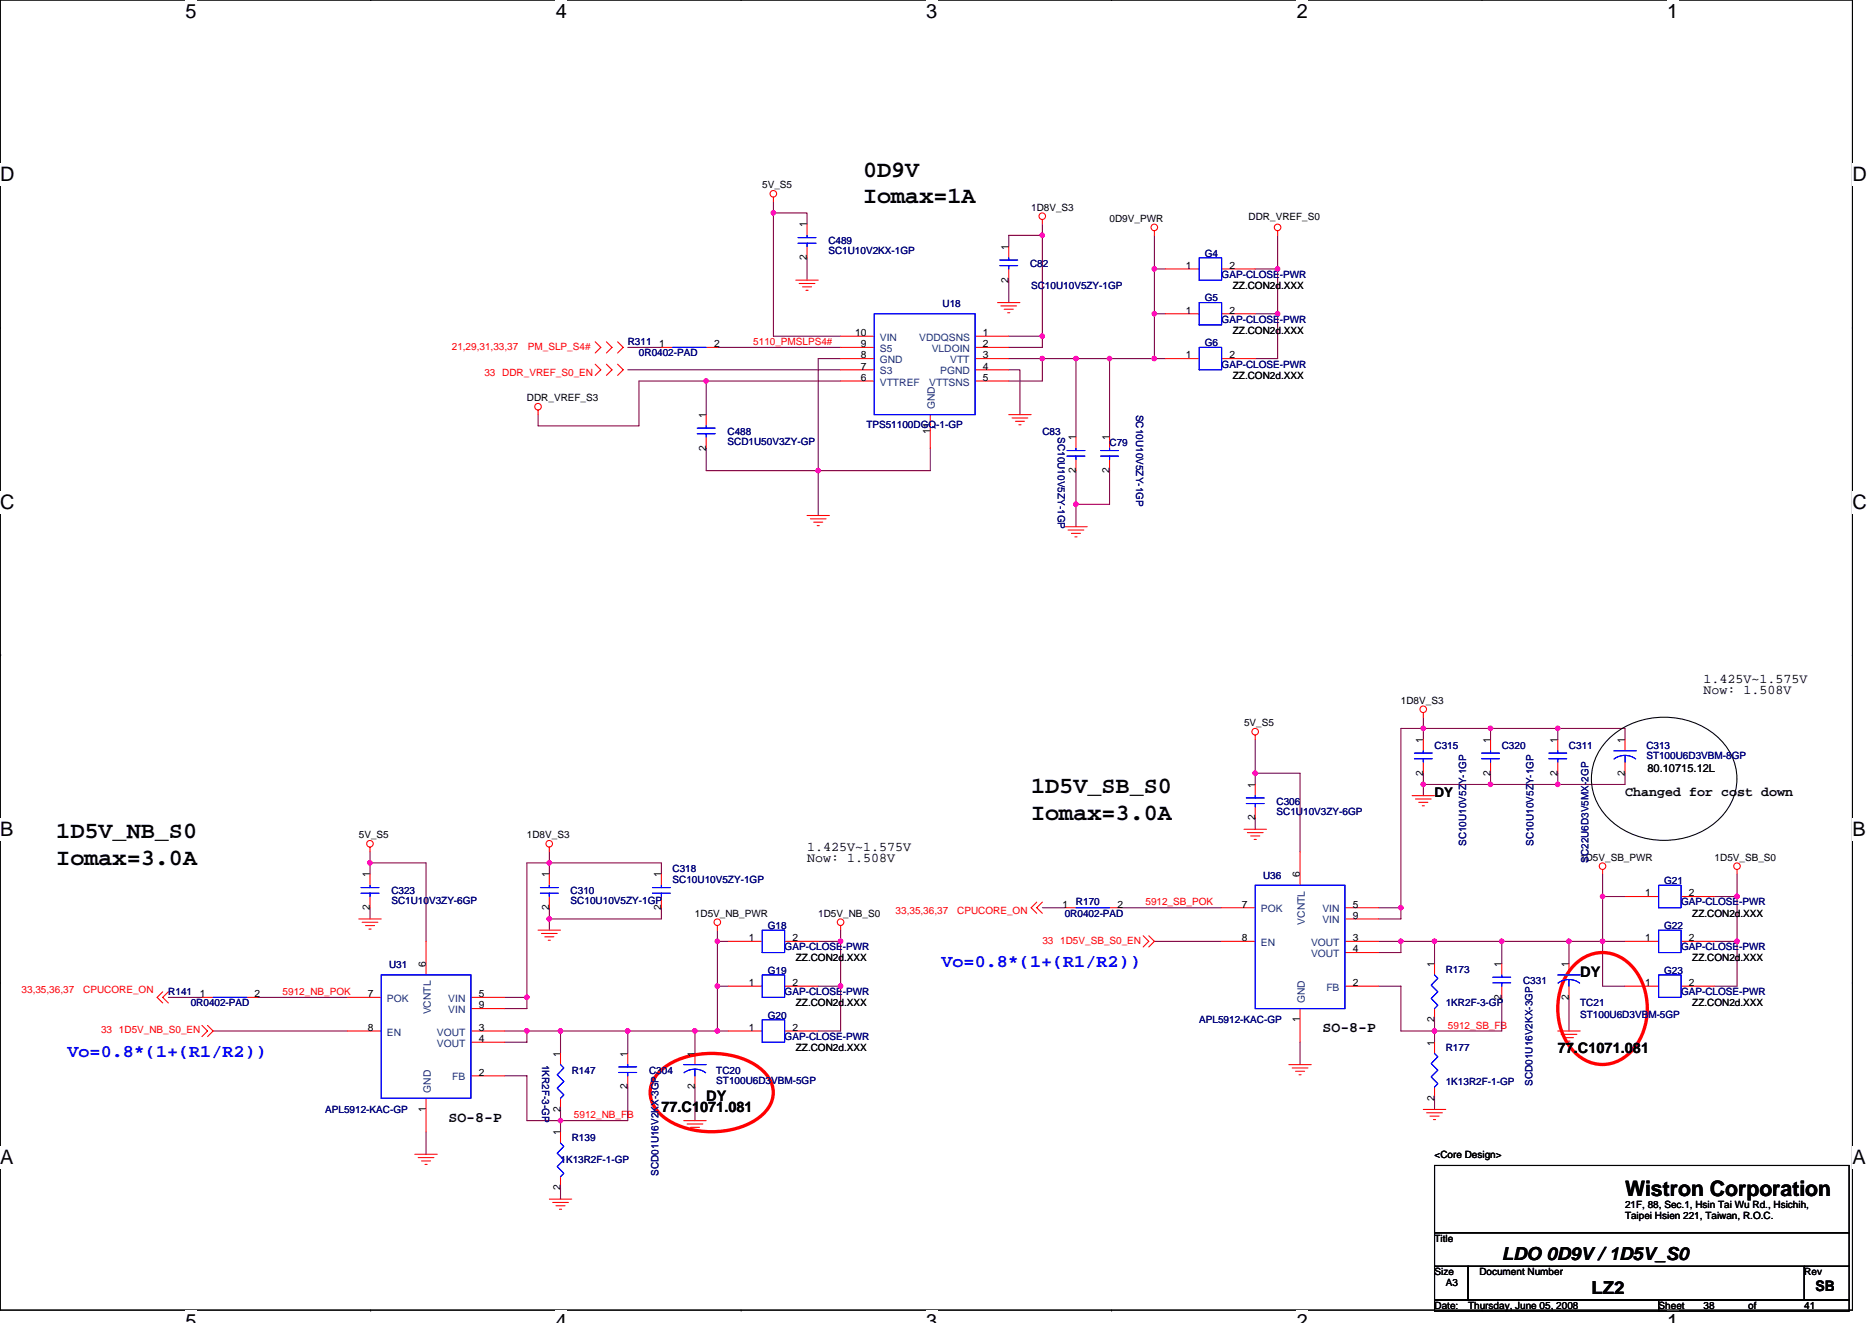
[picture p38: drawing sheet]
<svg xmlns="http://www.w3.org/2000/svg" width="297mm" height="210mm" viewBox="0 0 297 210" stroke-linecap="round" stroke-linejoin="round" font-family="sans-serif">
<defs><g id="words">
<g font-size="3.7">
<text x="136.9" y="28">0D9V</text>
<text x="136.9" y="32.3">Iomax=1A</text>
<text x="163.6" y="125.8">1D5V_SB_S0</text>
<text x="163.6" y="130.1">Iomax=3.0A</text>
<text x="8.9" y="132.9">1D5V_NB_S0</text>
<text x="8.9" y="137.2">Iomax=3.0A</text>
</g>
<text font-size="3.4" x="257.8" y="189.8">Wistron Corporation</text>
<g font-size="3.2">
<text x="29.4" y="2.8">5</text>
<text x="88.2" y="2.8">4</text>
<text x="147" y="2.8">3</text>
<text x="205.8" y="2.8">2</text>
<text x="264.5" y="2.8">1</text>
<text x="0" y="28.8">D</text>
<text x="293.9" y="28.8">D</text>
<text x="0" y="80.8">C</text>
<text x="293.9" y="80.8">C</text>
<text x="0" y="132.7">B</text>
<text x="293.9" y="132.7">B</text>
<text x="0" y="184.7">A</text>
<text x="293.9" y="184.7">A</text>
<text x="29.4" y="210.7">5</text>
<text x="88.2" y="210.7">4</text>
<text x="147" y="210.7">3</text>
<text x="205.8" y="210.7">2</text>
<text x="264.5" y="210.7">1</text>
</g>
<g font-size="2.8" fill="#00f">
<text x="149.4" y="153.5">Vo=0.8*(1+(R1/R2))</text>
<text x="10.7" y="167.7">Vo=0.8*(1+(R1/R2))</text>
</g>
<g font-size="2.8">
<text x="238.3" y="200">LDO 0D9V / 1D5V_S0</text>
<text x="252.5" y="205.3">LZ2</text>
</g>
<g font-size="2.3">
<text x="250.7" y="155">DY</text>
<text x="209.8" y="163.7">SO-8-P</text>
<text x="247.2" y="167.1">77.C1071.081</text>
<text x="71.2" y="177.9">SO-8-P</text>
<text x="104.9" y="176.4">77.C1071.081</text>
<text x="112.1" y="174.6">DY</text>
<text x="288.1" y="204.8">SB</text>
</g>
<g font-size="2.1">
<text x="270.3" y="108.4">1.425V~1.575V</text>
<text x="270.3" y="110.2">Now: 1.508V</text>
<text x="227.6" y="126.4">DY</text>
<text x="257.8" y="126.2">Changed for cost down</text>
<text x="128.1" y="135">1.425V~1.575V</text>
<text x="128.1" y="136.8">Now: 1.508V</text>
</g>
<text font-size="1.8" x="261.4" y="122.5">80.10715.12L</text>
<g font-size="1.6">
<text x="120.9" y="29.9">5V_S5</text>
<text x="163.6" y="33.4">1D8V_S3</text>
<text x="176.1" y="35.2">0D9V_PWR</text>
<text x="198.1" y="34.8">DDR_VREF_S0</text>
<text x="128" y="41.3" transform="rotate(-90 128 41.3)">2</text>
<text x="128" y="36.1" transform="rotate(-90 128 36.1)">1</text>
<text x="160" y="39.6" transform="rotate(-90 160 39.6)">1</text>
<text x="160" y="44.8" transform="rotate(-90 160 44.8)">2</text>
<text x="188.1" y="42.7">1</text>
<text x="195.1" y="42.7">2</text>
<text x="195.6" y="45.9">ZZ.CON2d.XXX</text>
<text x="135.7" y="53.3">10</text>
<text x="156" y="53.3">1</text>
<text x="188.1" y="49.8">1</text>
<text x="195.1" y="49.8">2</text>
<text x="195.6" y="53">ZZ.CON2d.XXX</text>
<text x="104.6" y="55.1">1</text>
<text x="113.3" y="55.1">2</text>
<text x="136.6" y="55.1">9</text>
<text x="136.6" y="56.9">8</text>
<text x="136.6" y="58.7">7</text>
<text x="156" y="55.1">2</text>
<text x="156" y="58.7">4</text>
<text x="156" y="56.9">3</text>
<text x="188.1" y="56.9">1</text>
<text x="195.1" y="56.9">2</text>
<text x="83.6" y="63.6">DDR_VREF_S3</text>
<text x="136.6" y="60.4">6</text>
<text x="156" y="60.4">5</text>
<text x="195.6" y="60.1">ZZ.CON2d.XXX</text>
<text x="112" y="71.5" transform="rotate(-90 112 71.5)">2</text>
<text x="112" y="66.3" transform="rotate(-90 112 66.3)">1</text>
<text x="147.6" y="68.9" transform="rotate(-90 147.6 68.9)">11</text>
<text x="170.7" y="69.9" transform="rotate(-90 170.7 69.9)">1</text>
<text x="176" y="69.9" transform="rotate(-90 176 69.9)">1</text>
<text x="170.7" y="75.1" transform="rotate(-90 170.7 75.1)">2</text>
<text x="176" y="75.1" transform="rotate(-90 176 75.1)">2</text>
<text x="222.3" y="111.7">1D8V_S3</text>
<text x="197.4" y="115.2">5V_S5</text>
<text x="225.8" y="117.9" transform="rotate(-90 225.8 117.9)">1</text>
<text x="236.5" y="117.9" transform="rotate(-90 236.5 117.9)">1</text>
<text x="247.2" y="117.9" transform="rotate(-90 247.2 117.9)">1</text>
<text x="257.8" y="117.9" transform="rotate(-90 257.8 117.9)">1</text>
<text x="199.2" y="125" transform="rotate(-90 199.2 125)">1</text>
<text x="225.8" y="123.1" transform="rotate(-90 225.8 123.1)">2</text>
<text x="236.5" y="123.1" transform="rotate(-90 236.5 123.1)">2</text>
<text x="247.2" y="123.1" transform="rotate(-90 247.2 123.1)">2</text>
<text x="257.8" y="123.1" transform="rotate(-90 257.8 123.1)">2</text>
<text x="199.2" y="130.2" transform="rotate(-90 199.2 130.2)">2</text>
<text x="56.9" y="133">5V_S5</text>
<text x="83.6" y="133">1D8V_S3</text>
<text x="250.7" y="136.5">1D5V_SB_PWR</text>
<text x="272.1" y="136.5">1D5V_SB_S0</text>
<text x="58.7" y="139.2" transform="rotate(-90 58.7 139.2)">1</text>
<text x="87.1" y="139.2" transform="rotate(-90 87.1 139.2)">1</text>
<text x="104.9" y="139.2" transform="rotate(-90 104.9 139.2)">1</text>
<text x="168.6" y="144">1</text>
<text x="177.3" y="144">2</text>
<text x="197" y="144">7</text>
<text x="206.3" y="139.2" transform="rotate(-90 206.3 139.2)">6</text>
<text x="214.6" y="144">5</text>
<text x="261" y="142.2">1</text>
<text x="268" y="142.2">2</text>
<text x="58.7" y="144.4" transform="rotate(-90 58.7 144.4)">2</text>
<text x="87.1" y="144.4" transform="rotate(-90 87.1 144.4)">2</text>
<text x="104.9" y="144.4" transform="rotate(-90 104.9 144.4)">2</text>
<text x="110.3" y="145.4">1D5V_NB_PWR</text>
<text x="118.8" y="149.3">1</text>
<text x="125.7" y="149.3">2</text>
<text x="129.8" y="145.4">1D5V_NB_S0</text>
<text x="197" y="149.3">8</text>
<text x="214.6" y="149.3">3</text>
<text x="214.6" y="145.8">9</text>
<text x="261" y="149.3">1</text>
<text x="268" y="149.3">2</text>
<text x="268.5" y="145.4">ZZ.CON2d.XXX</text>
<text x="67.6" y="153.4" transform="rotate(-90 67.6 153.4)">6</text>
<text x="126.3" y="152.5">ZZ.CON2d.XXX</text>
<text x="214.6" y="151.1">4</text>
<text x="227.6" y="153.4" transform="rotate(-90 227.6 153.4)">1</text>
<text x="238.3" y="153.4" transform="rotate(-90 238.3 153.4)">1</text>
<text x="248.9" y="153.4" transform="rotate(-90 248.9 153.4)">1</text>
<text x="268.5" y="152.5">ZZ.CON2d.XXX</text>
<text x="31.7" y="158.2">1</text>
<text x="40.4" y="158.2">2</text>
<text x="58.4" y="158.2">7</text>
<text x="76" y="158.2">5</text>
<text x="76" y="160">9</text>
<text x="118.8" y="156.4">1</text>
<text x="125.7" y="156.4">2</text>
<text x="126.3" y="159.7">ZZ.CON2d.XXX</text>
<text x="214.6" y="156.4">2</text>
<text x="238.3" y="158.6" transform="rotate(-90 238.3 158.6)">2</text>
<text x="248.9" y="158.6" transform="rotate(-90 248.9 158.6)">2</text>
<text x="261" y="156.4">1</text>
<text x="268" y="156.4">2</text>
<text x="268.5" y="159.7">ZZ.CON2d.XXX</text>
<text x="58.4" y="163.6">8</text>
<text x="76" y="163.6">3</text>
<text x="76" y="165.3">4</text>
<text x="88.9" y="167.7" transform="rotate(-90 88.9 167.7)">1</text>
<text x="99.6" y="167.7" transform="rotate(-90 99.6 167.7)">1</text>
<text x="110.3" y="167.7" transform="rotate(-90 110.3 167.7)">1</text>
<text x="118.8" y="163.6">1</text>
<text x="125.7" y="163.6">2</text>
<text x="126.3" y="166.8">ZZ.CON2d.XXX</text>
<text x="206.3" y="162.2" transform="rotate(-90 206.3 162.2)">1</text>
<text x="227.6" y="165.9" transform="rotate(-90 227.6 165.9)">1</text>
<text x="227.6" y="162.2" transform="rotate(-90 227.6 162.2)">2</text>
<text x="76" y="170.7">2</text>
<text x="99.6" y="172.8" transform="rotate(-90 99.6 172.8)">2</text>
<text x="110.3" y="172.8" transform="rotate(-90 110.3 172.8)">2</text>
<text x="67.6" y="176.4" transform="rotate(-90 67.6 176.4)">1</text>
<text x="88.9" y="176.4" transform="rotate(-90 88.9 176.4)">2</text>
<text x="227.6" y="174.6" transform="rotate(-90 227.6 174.6)">2</text>
<text x="88.9" y="180.1" transform="rotate(-90 88.9 180.1)">1</text>
<text x="227.6" y="183.7">&lt;Core Design&gt;</text>
<text x="88.9" y="188.8" transform="rotate(-90 88.9 188.8)">2</text>
<text x="257.8" y="191.7">21F, 88, Sec.1, Hsin Tai Wu Rd., Hsichih,</text>
<text x="227.6" y="197">Title</text>
<text x="257.8" y="193.5">Taipei Hsien 221, Taiwan, R.O.C.</text>
<text x="227.6" y="202.3">Size</text>
<text x="234.7" y="202.3">Document Number</text>
<text x="286.3" y="202.3">Rev</text>
<text x="227.6" y="207.7">Date:</text>
<text x="229.4" y="204.1">A3</text>
<text x="233" y="207.7">Thursday, June 05, 2008</text>
<text x="263.2" y="207.7">Sheet</text>
<text x="270.3" y="207.7">38</text>
<text x="277.4" y="207.7">of</text>
<text x="286.3" y="207.7">41</text>
</g>
<g font-size="1.6" fill="#000080">
<text x="131.4" y="38.8">C489</text>
<text x="131.4" y="40.4">SC1U10V2KX-1GP</text>
<text x="191.2" y="40.7">G4</text>
<text x="163.4" y="42.3">C82</text>
<text x="163.6" y="45.9">SC10U10V5ZY-1GP</text>
<text x="191.2" y="47.8">G5</text>
<text x="193.8" y="44.1">GAP-CLOSE-PWR</text>
<text x="149.6" y="48.7">U18</text>
<text x="193.8" y="51.2">GAP-CLOSE-PWR</text>
<text x="99.6" y="54.8">R311</text>
<text x="101.4" y="56.5">0R0402-PAD</text>
<text x="191.2" y="54.9">G6</text>
<text x="193.8" y="58.3">GAP-CLOSE-PWR</text>
<text x="180.3" y="65.8" transform="rotate(90 180.3 65.8)">SC10U10V5ZY-1GP</text>
<text x="115.4" y="69">C488</text>
<text x="115.4" y="70.6">SCD1U50V3ZY-GP</text>
<text x="137.5" y="67.9">TPS51100DGQ-1-GP</text>
<text x="165.4" y="69">C83</text>
<text x="167.8" y="69.3" transform="rotate(90 167.8 69.3)">SC10U10V5ZY-1GP</text>
<text x="176.1" y="70.8">C79</text>
<text x="227.6" y="118.8">C315</text>
<text x="238.3" y="118.8">C320</text>
<text x="249" y="118.8">C311</text>
<text x="261.2" y="118.8">C313</text>
<text x="261.2" y="120.4">ST100U6D3VBM-8GP</text>
<text x="202.6" y="127.7">C306</text>
<text x="202.6" y="129.3">SC1U10V3ZY-6GP</text>
<text x="232.7" y="134.2" transform="rotate(-90 232.7 134.2)">SC10U10V5ZY-1GP</text>
<text x="243.3" y="134.2" transform="rotate(-90 243.3 134.2)">SC10U10V5ZY-1GP</text>
<text x="252" y="136.9" transform="rotate(-90 252 136.9)">SC22U6D3V5MX-2GP</text>
<text x="62.1" y="141.9">C323</text>
<text x="62.1" y="143.5">SC1U10V3ZY-6GP</text>
<text x="90.5" y="141.9">C310</text>
<text x="90.5" y="143.5">SC10U10V5ZY-1GP</text>
<text x="106.7" y="138.3">C318</text>
<text x="106.7" y="140.1">SC10U10V5ZY-1GP</text>
<text x="170.7" y="143.7">R170</text>
<text x="200.4" y="139.4">U36</text>
<text x="264.1" y="140.3">G21</text>
<text x="266.7" y="143.7">GAP-CLOSE-PWR</text>
<text x="121.8" y="147.4">G18</text>
<text x="168.9" y="145.4">0R0402-PAD</text>
<text x="264.1" y="147.4">G22</text>
<text x="61.7" y="153.6">U31</text>
<text x="121.8" y="154.5">G19</text>
<text x="124.5" y="150.8">GAP-CLOSE-PWR</text>
<text x="229.4" y="154.3">R173</text>
<text x="264.1" y="154.5">G23</text>
<text x="266.7" y="150.8">GAP-CLOSE-PWR</text>
<text x="26.7" y="157.9">R141</text>
<text x="30.3" y="159.7">0R0402-PAD</text>
<text x="121.8" y="161.6">G20</text>
<text x="124.5" y="157.9">GAP-CLOSE-PWR</text>
<text x="229.4" y="159.7">1KR2F-3-GP</text>
<text x="241.7" y="156.1">C331</text>
<text x="250.7" y="159.7">TC21</text>
<text x="250.7" y="161.4">ST100U6D3VBM-5GP</text>
<text x="266.7" y="157.9">GAP-CLOSE-PWR</text>
<text x="124.5" y="165">GAP-CLOSE-PWR</text>
<text x="190.3" y="162.3">APL5912-KAC-GP</text>
<text x="229.4" y="166.8">R177</text>
<text x="86" y="168.9" transform="rotate(90 86 168.9)">1KR2F-3-GP</text>
<text x="90.7" y="170.3">R147</text>
<text x="103" y="170.3">C304</text>
<text x="113.7" y="170.3">TC20</text>
<text x="113.7" y="171.9">ST100U6D3VBM-5GP</text>
<text x="229.4" y="172.1">1K13R2F-1-GP</text>
<text x="243.2" y="172.3" transform="rotate(-90 243.2 172.3)">SCD01U16V2KX-3GP</text>
<text x="51.6" y="176.6">APL5912-KAC-GP</text>
<text x="88.9" y="184.6">1K13R2F-1-GP</text>
<text x="90.7" y="181">R139</text>
<text x="104.5" y="186.5" transform="rotate(-90 104.5 186.5)">SCD01U16V2KX-3GP</text>
</g>
<g font-size="1.6" fill="#f00">
<text x="71.7" y="55.5">21,29,31,33,37</text>
<text x="76.9" y="59.7">33 DDR_VREF_S0_EN</text>
<text x="83.8" y="55.5">PM_SLP_S4#</text>
<text x="119.5" y="54.8">5110_PMSLPS4#</text>
<text x="181.8" y="143.7">5912_SB_POK</text>
<text x="142.1" y="145.1">33,35,36,37</text>
<text x="151.9" y="145.1">CPUCORE_ON</text>
<text x="165.4" y="149.7">33</text>
<text x="168.2" y="149.7">1D5V_SB_S0_EN</text>
<text x="3.4" y="157.5">33,35,36,37</text>
<text x="13.2" y="157.5">CPUCORE_ON</text>
<text x="44.8" y="157.9">5912_NB_POK</text>
<text x="16" y="163.9">33</text>
<text x="18.9" y="163.9">1D5V_NB_S0_EN</text>
<text x="229.8" y="163.2">5912_SB_FB</text>
<text x="91.1" y="177.4">5912_NB_FB</text>
</g>
<g font-size="1.6" fill="#004080">
<text x="139.6" y="54.1">VIN</text>
<text x="139.6" y="55.8">S5</text>
<text x="139.6" y="57.6">GND</text>
<text x="139.6" y="59.4">S3</text>
<text x="145.9" y="54.1">VDDQSNS</text>
<text x="147.8" y="55.8">VLDOIN</text>
<text x="149.2" y="59.4">PGND</text>
<text x="150.8" y="57.6">VTT</text>
<text x="139.6" y="61.2">VTTREF</text>
<text x="147.4" y="61.2">VTTSNS</text>
<text x="148.4" y="64.9" transform="rotate(-90 148.4 64.9)">GND</text>
<text x="200.1" y="144.7">POK</text>
<text x="207" y="146.7" transform="rotate(-90 207 146.7)">VCNTL</text>
<text x="209.8" y="144.7">VIN</text>
<text x="209.8" y="146.5">VIN</text>
<text x="200.1" y="150.1">EN</text>
<text x="208" y="150.1">VOUT</text>
<text x="208" y="151.8">VOUT</text>
<text x="61.4" y="159">POK</text>
<text x="68.3" y="160.9" transform="rotate(-90 68.3 160.9)">VCNTL</text>
<text x="71.1" y="159">VIN</text>
<text x="71.1" y="160.7">VIN</text>
<text x="207" y="159.1" transform="rotate(-90 207 159.1)">GND</text>
<text x="210.5" y="157.2">FB</text>
<text x="61.4" y="164.3">EN</text>
<text x="69.3" y="164.3">VOUT</text>
<text x="69.3" y="166.1">VOUT</text>
<text x="68.3" y="173.4" transform="rotate(-90 68.3 173.4)">GND</text>
<text x="71.8" y="171.4">FB</text>
</g>
</g></defs>
<path d="M0 0h293.9v207.9h-293.9z" fill="none" stroke="#000" stroke-width=".17"/>
<g fill="#fff">
<path d="M29.4 0h1.8v3.5h-1.8z"/>
<path d="M29.4 207.9h1.8v2h-1.8z"/>
</g>
<path d="M58.8 0h.1M58.8 207.9h.1" fill="none" stroke="#000" stroke-width=".17"/>
<g fill="#fff">
<path d="M88.2 0h1.8v3.5h-1.8z"/>
<path d="M88.2 207.9h1.8v2h-1.8z"/>
</g>
<path d="M117.6 0h.1M117.6 207.9h.1" fill="none" stroke="#000" stroke-width=".17"/>
<g fill="#fff">
<path d="M147 0h1.7v3.5h-1.7z"/>
<path d="M147 207.9h1.7v2h-1.7z"/>
</g>
<path d="M176.4 0h.1M176.4 207.9h.1" fill="none" stroke="#000" stroke-width=".17"/>
<g fill="#fff">
<path d="M205.8 0h1.7v3.5h-1.7z"/>
<path d="M205.8 207.9h1.7v2h-1.7z"/>
</g>
<path d="M235.2 0h.1M235.2 207.9h.1" fill="none" stroke="#000" stroke-width=".17"/>
<g fill="#fff">
<path d="M264.5 0h1.8v3.5h-1.8z"/>
<path d="M264.5 207.9h1.8v2h-1.8z"/>
<path d="M0 26h2.3v3.5h-2.3z"/>
<path d="M293.9 26h2.3v3.5h-2.3z"/>
<path d="M0 77.9h2.3v3.5h-2.3z"/>
<path d="M293.9 77.9h2.3v3.5h-2.3z"/>
</g>
<path d="M0 52h.1M293.9 52h.1" fill="none" stroke="#000" stroke-width=".17"/>
<g fill="#fff">
<path d="M0 129.9h2.1v3.5h-2.1z"/>
<path d="M293.9 129.9h2.1v3.5h-2.1z"/>
</g>
<path d="M0 103.9h.1M293.9 103.9h.1" fill="none" stroke="#000" stroke-width=".17"/>
<path d="M0 103.9h.1" fill="none" stroke="#000" stroke-width=".16"/>
<g fill="#fff">
<path d="M0 181.9h2.2v3.5h-2.2z"/>
<path d="M293.9 181.9h2.2v3.5h-2.2z"/>
</g>
<path d="M255.4 117.1a12.9 12.9 0 0 1 18.1 .9 8.7 8.7 0 0 1-1.8 12.9 12.9 12.9 0 0 1-17.1-1.8 8.6 8.6 0 0 1 .8-12zM0 155.9h.1M293.9 155.9h.1M227.6 184.9h65.8v10.7h-65.8zM227.6 195.6h65.8v5.3h-65.8zM227.6 200.9h5.4v5.3h-5.4zM227.6 206.2h35.6v1.8h-35.6zM233 200.9h53.3v5.3h-53.3zM263.2 206.2h30.2v1.8h-30.2zM286.3 200.9h7.1v5.3h-7.1z" fill="none" stroke="#000" stroke-width=".17"/>
<g fill="none" stroke="#800040" stroke-width=".17">
<path d="M122.7 33.8h5.4v1.8M122.7 32v21.3h10.7M165.4 37.3h-5.3v1.8M165.4 35.6v19.5h-5.3M183.2 37.3v19.6M202.7 37.3v19.6h-3.5M99.6 55.1h5.3M99.6 58.7h33.8M113.8 55.1h19.6M128.1 40.9v3.5M133.4 56.9h-3.6v24.9M160.1 58.7h1.7v7.1"/>
<path d="M160.1 44.4v3.6M160.1 53.3h5.3M160.1 56.9h24.9M165.4 56.9v3.6h-5.3M170.7 56.9v12.4M176.1 56.9v12.4M183.2 49.8h1.8M183.2 42.7h1.8M199.2 49.8h3.5M199.2 42.7h3.5M112.1 71.1v3.6h35.5v-3.6M112.1 60.5v5.3"/>
<path d="M133.4 60.5h-32v7.1h-16v-1.8M170.7 74.7v8.9M176.1 74.7v5.3h-5.4M199.2 117.3v7.2M225.8 113.8v3.5M236.5 115.6h10.7v1.7M236.5 115.6h-14.2v30.2h-3.6M236.5 115.6v1.7M247.2 115.6h10.6v1.7M58.7 136.9h8.9v12.5M58.7 135.1v3.6M87.2 135.1v3.6"/>
<path d="M104.9 138.7v-1.8h-21.3v23.1h-3.6M199.2 129.8v1.8M199.2 122.7h7.1v12.4M225.8 122.7v3.5M225.8 124.5h10.7M236.5 122.7v1.8M247.2 122.7v1.8h-10.7M254.3 138.7v17.8h3.5M257.8 122.7v1.8h-10.6M275.6 138.7v17.8h-3.5M26.7 158.2h5.3M40.9 158.2h14.3"/>
<path d="M58.7 144v1.8M80 158.2h3.6M87.2 144v3.6M104.9 144v1.8h-17.7M113.8 149.4h1.8M113.8 147.6v16M113.8 156.5h1.8M129.8 149.4h3.6M129.8 156.5h3.6M133.4 147.6v16h-3.6M165.4 144h3.5M177.8 144h16"/>
<path d="M183.2 149.4h10.6M218.7 149.4h39.1M218.7 156.5h3.6v7.1h16v-5.4M218.7 144h3.6M222.3 149.4v1.7h-3.6M227.6 149.4v3.5M238.3 149.4v3.5M249 149.4v3.5M249 158.2v5.4M254.3 142.2h3.5M272.1 149.4h3.5M272.1 142.2h3.5"/>
<path d="M33.8 163.6h21.4M67.6 179.6v3.5M80 163.6h35.6M80 170.7h3.6v7.1h16v-5.3M83.6 163.6v1.8h-3.6M88.9 163.6v3.5M88.9 176v3.6M99.6 163.6v3.5M110.3 163.6v3.5M110.3 172.5v5.3M206.3 165.4v3.5M227.6 161.8v3.6"/>
<path d="M227.6 174.2v1.8M88.9 188.5v1.7"/>
</g>
<g fill="#f0f" stroke="#f0f" stroke-width=".17">
<circle cx="275.6" cy="149.3" r=".35"/>
<circle cx="275.6" cy="142.2" r=".35"/>
<circle cx="110.3" cy="163.6" r=".35"/>
<circle cx="113.8" cy="163.6" r=".35"/>
<circle cx="113.8" cy="156.5" r=".35"/>
<circle cx="113.8" cy="149.3" r=".35"/>
<circle cx="87.1" cy="136.9" r=".35"/>
<circle cx="88.9" cy="177.8" r=".35"/>
<circle cx="87.1" cy="145.8" r=".35"/>
<circle cx="58.7" cy="136.9" r=".35"/>
<circle cx="83.6" cy="163.6" r=".35"/>
<circle cx="83.6" cy="158.2" r=".35"/>
<circle cx="88.9" cy="163.6" r=".35"/>
<circle cx="99.6" cy="163.6" r=".35"/>
<circle cx="225.8" cy="115.6" r=".35"/>
<circle cx="227.6" cy="163.6" r=".35"/>
<circle cx="225.8" cy="124.4" r=".35"/>
<circle cx="199.2" cy="122.7" r=".35"/>
<circle cx="222.3" cy="149.3" r=".35"/>
<circle cx="222.3" cy="144" r=".35"/>
<circle cx="227.6" cy="149.3" r=".35"/>
<circle cx="248.9" cy="149.3" r=".35"/>
<circle cx="238.3" cy="149.3" r=".35"/>
<circle cx="129.8" cy="74.7" r=".35"/>
<circle cx="122.7" cy="33.8" r=".35"/>
<circle cx="112" cy="60.4" r=".35"/>
<circle cx="202.7" cy="42.7" r=".35"/>
<circle cx="170.7" cy="80" r=".35"/>
<circle cx="170.7" cy="56.9" r=".35"/>
<circle cx="183.2" cy="42.7" r=".35"/>
<circle cx="183.2" cy="49.8" r=".35"/>
<circle cx="165.4" cy="37.3" r=".35"/>
<circle cx="165.4" cy="53.3" r=".35"/>
<circle cx="202.7" cy="49.8" r=".35"/>
<circle cx="183.2" cy="56.9" r=".35"/>
<circle cx="176" cy="56.9" r=".35"/>
<circle cx="165.4" cy="56.9" r=".35"/>
<circle cx="133.4" cy="149.3" r=".35"/>
<circle cx="133.4" cy="156.5" r=".35"/>
<circle cx="254.3" cy="149.3" r=".35"/>
<circle cx="236.5" cy="115.6" r=".35"/>
<circle cx="236.5" cy="124.4" r=".35"/>
<circle cx="254.3" cy="142.2" r=".35"/>
<circle cx="247.2" cy="115.6" r=".35"/>
<circle cx="247.2" cy="124.4" r=".35"/>
</g>
<g fill="none" stroke="#f00" stroke-width=".17">
<path d="M122.7 31.3v.7M128.1 35.6v1.7M128.1 39.1v1.8M160.1 39.1v1.8M165.4 34.8v.8M183.2 36.6v.7M202.7 36.6v.7M94.4 57.8l.9 .9-.9 .9M94.4 54.2l.9 .9-.9 .9M96.2 57.8l.9 .9-.9 .9M96.2 54.2l.9 .9-.9 .9M98 54.2l.9 .9-.9 .9"/>
<path d="M98 57.8l.9 .9-.9 .9M104.9 55.1h1.8M112.1 55.1h1.7M126.3 44.4h3.5M126.8 45h2.5M127.3 45.5h1.5M127.9 46.1h.3M133.4 56.9h5.3M133.4 55.1h5.3M133.4 53.3h5.3M133.4 58.7h5.3M154.7 56.9h5.4"/>
<path d="M154.7 55.1h5.4M154.7 53.3h5.4M154.7 58.7h5.4M158.3 48h3.5M158.8 48.5h2.5M159.3 49.1h1.5M159.9 49.6h.3M160.1 42.7v1.7M185 56.9h5.3M185 42.7h5.3M185 49.8h5.3M193.8 56.9h5.4"/>
<path d="M193.8 42.7h5.4M193.8 49.8h5.4M85.4 65.1v.7M112.1 65.8v1.8M112.1 69.3v1.8M133.4 60.5h5.3M147.6 65.8v5.3M154.7 60.5h5.4M160.1 65.8h3.5M160.6 66.3h2.5M161.1 66.8h1.5M161.7 67.4h.3"/>
<path d="M170.7 69.3v1.8M170.7 72.9v1.8M176.1 69.3v1.8M176.1 72.9v1.8M128.1 81.8h3.5M128.6 82.3h2.5M129.1 82.8h1.5M129.7 83.4h.3M168.9 83.6h3.6M169.5 84.1h2.5M170 84.6h1.4M170.6 85.2h.3"/>
<path d="M199.2 116.6v.7M225.8 113.1v.7M225.8 117.3v1.8M236.5 117.3v1.8M247.2 117.3v1.8M257.8 117.3v1.8M58.7 134.4v.7M58.7 138.7v1.8M87.2 134.4v.7M87.2 138.7v1.8M104.9 138.7v1.8M197.4 131.6h3.6"/>
<path d="M197.9 132.1h2.5M198.5 132.6h1.4M199 133.2h.3M199.2 124.5v1.7M199.2 128v1.8M206.3 135.1v5.4M224.1 126.2h3.5M224.6 126.8h2.5M225.1 127.3h1.5M225.7 127.8h.3M225.8 120.9v1.8M236.5 120.9v1.8"/>
<path d="M247.2 120.9v1.8M254.3 138v.7M257.8 120.9v1.8M275.6 138v.7M25.8 157.4l-.9 .8 .9 .9M26.7 157.4l-.9 .8 .9 .9M32 158.2h1.8M39.2 158.2h1.7M55.2 158.2h5.3M56.9 145.8h3.6M57.5 146.3h2.5M58 146.9h1.4"/>
<path d="M58.5 147.4h.4M58.7 142.2v1.8M67.6 149.4v5.3M74.7 158.2h5.3M85.4 147.6h3.5M85.9 148.1h2.5M86.4 148.6h1.5M87 149.2h.3M87.2 142.2v1.8M104.9 142.2v1.8M113.8 146.9v.7M115.6 156.5h5.3"/>
<path d="M115.6 149.4h5.3M124.5 156.5h5.3M124.5 149.4h5.3M133.4 146.9v.7M164.5 143.1l-.9 .9 .9 .9M165.4 143.1l-.9 .9 .9 .9M168.9 144h1.8M176.1 144h1.7M181.4 148.5l.9 .9-.9 .8M182.3 148.5l.9 .9-.9 .8M193.8 144h5.4M193.8 149.4h5.4"/>
<path d="M213.4 145.8h5.3M213.4 156.5h5.3M213.4 144h5.3M213.4 149.4h5.3M213.4 151.1h5.3M227.6 152.9v1.8M238.3 152.9v1.8M238.3 156.5v1.7M249 152.9v1.8M249 156.5v1.7M257.8 156.5h5.4M257.8 149.4h5.4"/>
<path d="M257.8 142.2h5.4M266.7 156.5h5.4M266.7 149.4h5.4M266.7 142.2h5.4M32 162.7l.9 .9-.9 .9M32.9 162.7l.9 .9-.9 .9M55.2 163.6h5.3M67.6 174.2v5.4M74.7 163.6h5.3M74.7 170.7h5.3M74.7 165.4h5.3M74.7 160h5.3"/>
<path d="M88.9 167.1v1.8M88.9 174.2v1.8M88.9 179.6v1.8M99.6 167.1v1.8M99.6 170.7v1.8M108.5 177.8h3.6M109 178.3h2.5M109.6 178.9h1.4M110.1 179.4h.3M110.3 167.1v1.8M110.3 170.7v1.8M115.6 163.6h5.3"/>
<path d="M124.5 163.6h5.3M204.5 168.9h3.6M205 169.4h2.5M205.6 170h1.4M206.1 170.5h.4M206.3 160v5.4M225.8 176h3.6M226.4 176.6h2.5M226.9 177.1h1.4M227.5 177.6h.3M227.6 160v1.8M227.6 165.4v1.7"/>
<path d="M227.6 172.5v1.7M247.2 163.6h3.5M247.7 164.1h2.5M248.2 164.6h1.5M248.8 165.2h.3M65.8 183.1h3.6M66.4 183.7h2.5M66.9 184.2h1.4M67.4 184.7h.4M87.2 190.2h3.5M87.7 190.8h2.5M88.2 191.3h1.5"/>
<path d="M88.8 191.9h.3M88.9 186.7v1.8"/>
<circle cx="122.7" cy="30.7" r=".52"/>
<circle cx="165.4" cy="34.3" r=".52"/>
<circle cx="183.2" cy="36.1" r=".52"/>
<circle cx="202.7" cy="36.1" r=".52"/>
<circle cx="85.4" cy="64.5" r=".52"/>
<circle cx="199.2" cy="116.1" r=".52"/>
<circle cx="225.8" cy="112.5" r=".52"/>
<circle cx="58.7" cy="133.9" r=".52"/>
<circle cx="87.1" cy="133.9" r=".52"/>
<circle cx="254.3" cy="137.4" r=".52"/>
<circle cx="275.6" cy="137.4" r=".52"/>
<circle cx="113.8" cy="146.3" r=".52"/>
<circle cx="133.4" cy="146.3" r=".52"/>
</g>
<path d="M249.9 153a6.1 6.1 0 0 1 9.4 .7 10.4 10.4 0 0 1-.7 13.3 6.1 6.1 0 0 1-9.3-.7 10.4 10.4 0 0 1 .6-13.3zM104.5 170.2a12 12 0 0 1 9.7-3 10.3 10.3 0 0 1 7.7 3.7 4.5 4.5 0 0 1-1.2 6.2 13.6 13.6 0 0 1-12.7 1.6 7.1 7.1 0 0 1-4.7-4.5 4.4 4.4 0 0 1 1.2-4z" fill="none" stroke="#f00" stroke-width=".53"/>
<g fill="none" stroke="#00f" stroke-width=".17">
<path d="M126.6 37.7h2.9M126.6 38.6h2.9M128.1 37.3v.4M128.1 38.6v.5M106.7 55.1h5.4M138.7 49.8h16v16h-16zM158.6 41.3h2.9M158.6 42.1h2.9M160.1 40.9v.4M160.1 42.1v.6M190.3 55.1h3.5v3.6h-3.5zM190.3 40.9h3.5v3.5h-3.5z"/>
<path d="M190.3 48h3.5v3.6h-3.5zM110.6 67.9h2.9M110.6 68.8h2.9M112.1 67.6v.3M112.1 68.8v.5M169.3 71.5h2.8M169.3 72.4h2.8M170.7 71.1v.4M170.7 72.4v.5M174.6 71.5h2.9M174.6 72.4h2.9M176.1 71.1v.4"/>
<path d="M176.1 72.4v.5M224.4 119.5h2.9M225.8 119.1v.4M235.1 119.5h2.8M236.5 119.1v.4M245.8 119.5h2.8M247.2 119.1v.4M256.1 119.1h3.5M257.8 119.8v1.1M197.8 126.6h2.8M197.8 127.5h2.8M199.2 126.2v.4"/>
<path d="M199.2 127.5v.5M224.4 120.4h2.9M225.8 120.4v.5M235.1 120.4h2.8M236.5 120.4v.5M245.8 120.4h2.8M247.2 120.4v.5M256.1 120.4a2.86 2.86 0 0 1 3.4 0M33.8 158.2h5.4M57.3 140.8h2.8M57.3 141.7h2.8M58.7 140.5v.3"/>
<path d="M58.7 141.7v.5M60.5 154.7h14.2v19.5h-14.2zM85.7 140.8h2.9M85.7 141.7h2.9M87.2 140.5v.3M87.2 141.7v.5M103.5 140.8h2.9M103.5 141.7h2.9M104.9 140.5v.3M104.9 141.7v.5M120.9 154.7h3.6v3.5h-3.6zM120.9 147.6h3.6v3.5h-3.6z"/>
<path d="M170.7 144h5.4M199.2 140.5h14.2v19.5h-14.2zM227.6 154.7l.6 .5-1.1 1.1 1.1 1.1-1.1 1 1.1 1.1-.6 .5M236.9 155h2.8M236.9 155.9h2.8M238.3 154.7v.3M238.3 155.9v.6M247.2 154.7h3.5M247.2 156a2.86 2.86 0 0 1 3.5 0M249 155.4v1.1M263.2 154.7h3.5v3.5h-3.5zM263.2 147.6h3.5v3.5h-3.5z"/>
<path d="M263.2 140.5h3.5v3.5h-3.5zM88.9 168.9l.6 .5-1.1 1.1 1.1 1.1-1.1 1 1.1 1.1-.6 .5M98.2 169.3h2.8M98.2 170.2h2.8M99.6 168.9v.4M99.6 170.2v.5M108.5 168.9h3.6M108.5 170.2a2.86 2.86 0 0 1 3.5 0M110.3 169.6v1.1M120.9 161.8h3.6v3.6h-3.6zM227.6 167.1l.6 .6-1.1 1 1.1 1.1-1.1 1.1 1.1 1-.6 .6M88.9 181.4l.6 .5-1.1 1.1 1.1 1-1.1 1.1 1.1 1.1-.6 .5"/>
</g>
<use href="#words"/>
</svg>
